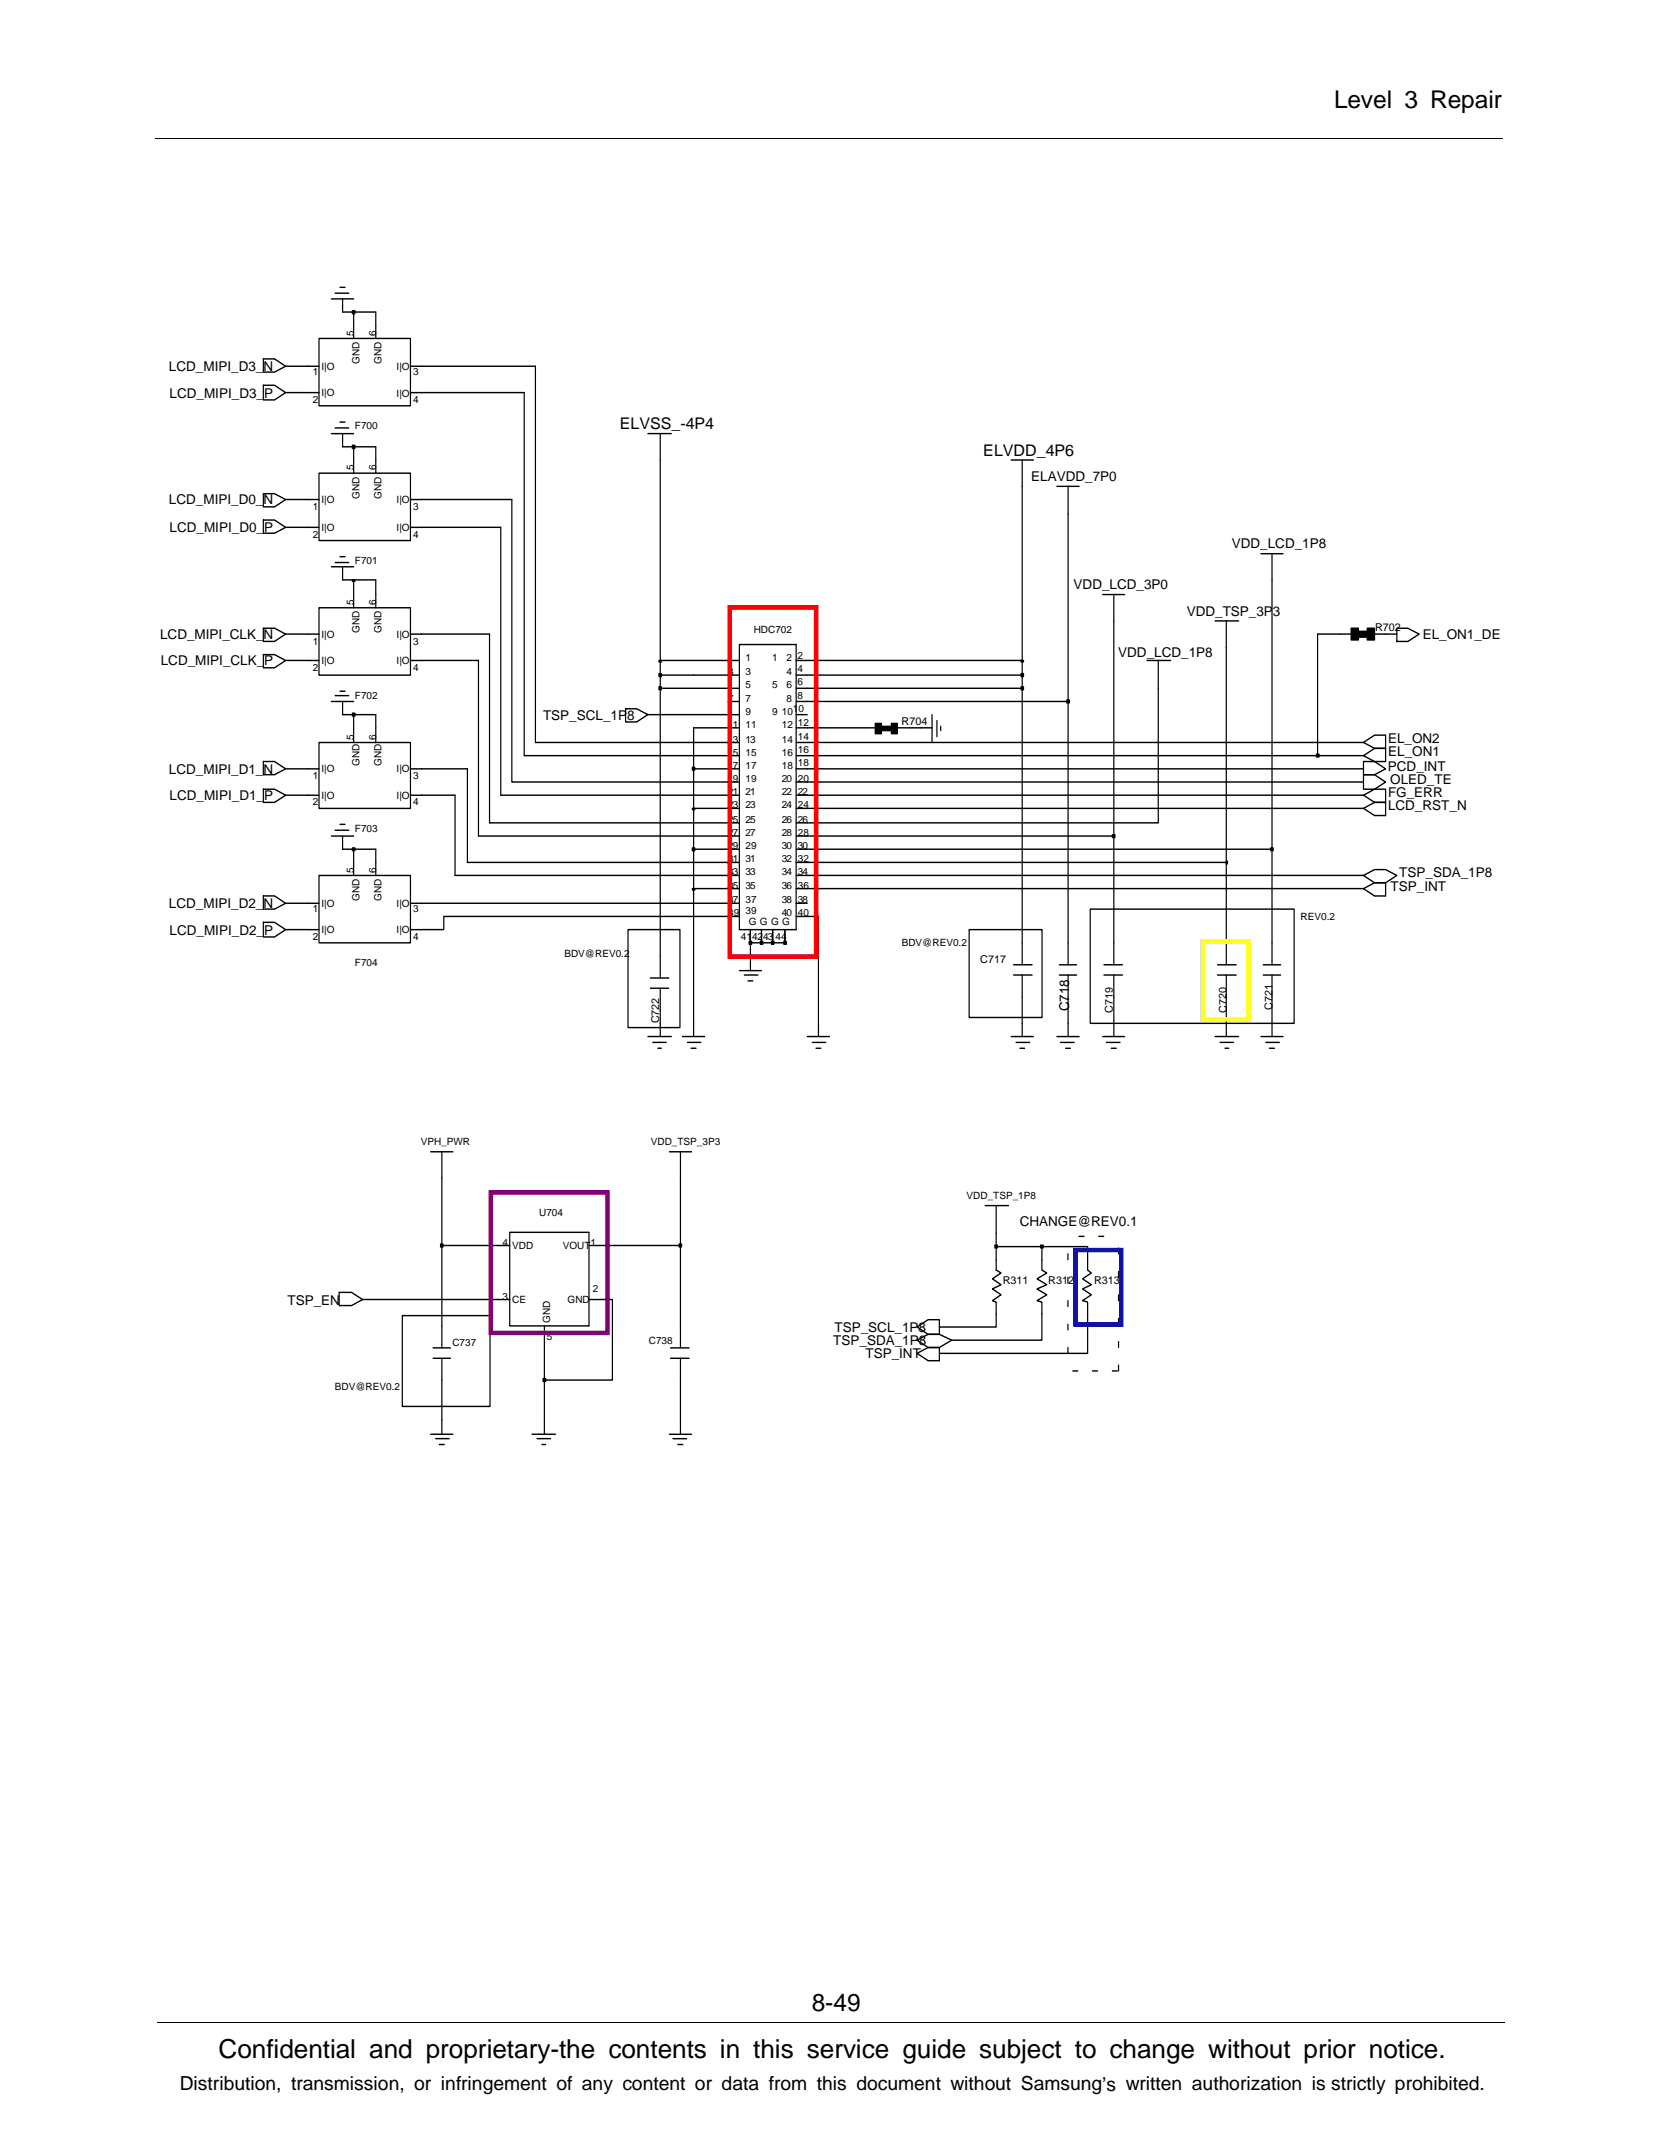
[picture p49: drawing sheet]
<svg xmlns="http://www.w3.org/2000/svg" width="216mm" height="279mm" viewBox="0 0 216 279" stroke-linecap="round" stroke-linejoin="round" font-family="sans-serif">
<defs><g id="words">
<text font-size="3.4" x="28.4" y="267.7">Confidential and proprietary-the contents in this service guide subject to change without prior notice.</text>
<g font-size="3.2">
<text x="173.5" y="14">Level 3 Repair</text>
<text x="105.6" y="261.6">8-49</text>
</g>
<text font-size="2.5" x="23.4" y="271.9">Distribution, transmission, or infringement of any content or data from this document without Samsung’s written authorization is strictly prohibited.</text>
<g font-size="2.1">
<text x="80.6" y="55.9">ELVSS_-4P4</text>
<text x="127.9" y="59.3">ELVDD_4P6</text>
</g>
<g font-size="1.8">
<text x="22" y="48.3">LCD_MIPI_D3_N</text>
<text x="22.1" y="51.7">LCD_MIPI_D3_P</text>
<text x="22" y="65.6">LCD_MIPI_D0_N</text>
<text x="134.1" y="62.6">ELAVDD_7P0</text>
<text x="22.1" y="69.2">LCD_MIPI_D0_P</text>
<text x="160.2" y="71.3">VDD_LCD_1P8</text>
<text x="139.6" y="76.7">VDD_LCD_3P0</text>
<text x="20.8" y="83.1">LCD_MIPI_CLK_N</text>
<text x="154.3" y="80.1">VDD_TSP_3P3</text>
<text x="185" y="83.1">EL_ON1_DE</text>
<text x="20.9" y="86.6">LCD_MIPI_CLK_P</text>
<text x="145.4" y="85.4">VDD_LCD_1P8</text>
<text x="70.6" y="93.6">TSP_SCL_1P8</text>
<text x="22" y="100.6">LCD_MIPI_D1_N</text>
<text x="180.5" y="100.3">PCD_INT</text>
<text x="180.5" y="96.6">EL_ON2</text>
<text x="180.6" y="98.4">EL_ON1</text>
<text x="180.8" y="102">OLED_TE</text>
<text x="22.1" y="104.1">LCD_MIPI_D1_P</text>
<text x="180.5" y="105.4">LCD_RST_N</text>
<text x="180.5" y="103.7">FG_ERR</text>
<text x="22" y="118.1">LCD_MIPI_D2_N</text>
<text x="180.9" y="115.8">TSP_INT</text>
<text x="182" y="114.1">TSP_SDA_1P8</text>
<text x="22.1" y="121.6">LCD_MIPI_D2_P</text>
<text x="139.1" y="131.6" transform="rotate(-90 139.1 131.6)">C718</text>
<text x="132.6" y="159.5">CHANGE@REV0.1</text>
<text x="37.4" y="169.7">TSP_EN</text>
<text x="108.5" y="173.3">TSP_SCL_1P8</text>
<text x="108.4" y="175">TSP_SDA_1P8</text>
<text x="112.6" y="176.7">TSP_INT</text>
</g>
<g font-size="1.4">
<text x="178.8" y="82.1">R702</text>
<text x="117.3" y="94.3">R704</text>
<text x="127.5" y="125.3">C717</text>
<text x="144.7" y="131.8" transform="rotate(-90 144.7 131.8)">C719</text>
<text x="159.6" y="131.8" transform="rotate(-90 159.6 131.8)">C720</text>
<text x="165.5" y="131.4" transform="rotate(-90 165.5 131.4)">C721</text>
<text x="85.7" y="133.1" transform="rotate(-90 85.7 133.1)">C722</text>
<text x="130.4" y="167">R311</text>
<text x="136.3" y="167">R312</text>
<text x="142.3" y="167">R313</text>
</g>
<g font-size="1.3">
<text x="46" y="43.7" transform="rotate(-90 46 43.7)">5</text>
<text x="46.7" y="47.3" transform="rotate(-90 46.7 47.3)">GND</text>
<text x="48.9" y="43.7" transform="rotate(-90 48.9 43.7)">6</text>
<text x="49.6" y="47.3" transform="rotate(-90 49.6 47.3)">GND</text>
<text x="40.7" y="48.8">1</text>
<text x="40.7" y="52.4">2</text>
<text x="41.8" y="48.2">I|O</text>
<text x="41.8" y="51.6">I|O</text>
<text x="51.6" y="48.2">I|O</text>
<text x="51.6" y="51.6">I|O</text>
<text x="53.7" y="48.8">3</text>
<text x="53.7" y="52.4">4</text>
<text x="46.2" y="55.9">F700</text>
<text x="41.8" y="65.4">I|O</text>
<text x="46" y="61.2" transform="rotate(-90 46 61.2)">5</text>
<text x="46.7" y="64.9" transform="rotate(-90 46.7 64.9)">GND</text>
<text x="48.9" y="61.2" transform="rotate(-90 48.9 61.2)">6</text>
<text x="49.6" y="64.9" transform="rotate(-90 49.6 64.9)">GND</text>
<text x="51.6" y="65.4">I|O</text>
<text x="40.7" y="66.3">1</text>
<text x="40.7" y="69.9">2</text>
<text x="41.8" y="69.1">I|O</text>
<text x="51.6" y="69.1">I|O</text>
<text x="53.7" y="66.3">3</text>
<text x="53.7" y="69.9">4</text>
<text x="46.2" y="73.4">F701</text>
<text x="40.7" y="83.8">1</text>
<text x="41.8" y="83">I|O</text>
<text x="46" y="78.7" transform="rotate(-90 46 78.7)">5</text>
<text x="46.7" y="82.4" transform="rotate(-90 46.7 82.4)">GND</text>
<text x="48.9" y="78.7" transform="rotate(-90 48.9 78.7)">6</text>
<text x="49.6" y="82.4" transform="rotate(-90 49.6 82.4)">GND</text>
<text x="51.6" y="83">I|O</text>
<text x="53.7" y="83.8">3</text>
<text x="98" y="82.3">HDC702</text>
<text x="40.7" y="87.3">2</text>
<text x="41.8" y="86.4">I|O</text>
<text x="51.6" y="86.4">I|O</text>
<text x="53.7" y="87.3">4</text>
<text x="94.7" y="87.8">3</text>
<text x="97" y="89.5">5</text>
<text x="97" y="87.8">3</text>
<text x="97" y="85.9">1</text>
<text x="100.4" y="89.5">5</text>
<text x="100.4" y="85.9">1</text>
<text x="102.3" y="87.8">4</text>
<text x="102.3" y="89.5">6</text>
<text x="102.3" y="85.9">2</text>
<text x="103.7" y="87.4">4</text>
<text x="103.7" y="89.2">6</text>
<text x="103.7" y="85.7">2</text>
<text x="46.2" y="90.9">F702</text>
<text x="94.7" y="91.2">7</text>
<text x="94.7" y="94.7">11</text>
<text x="97" y="93">9</text>
<text x="97" y="91.2">7</text>
<text x="97" y="94.7">11</text>
<text x="100.4" y="93">9</text>
<text x="101.7" y="93">10</text>
<text x="101.7" y="94.7">12</text>
<text x="102.3" y="91.2">8</text>
<text x="103.1" y="92.6">10</text>
<text x="103.7" y="90.9">8</text>
<text x="103.8" y="94.5">12</text>
<text x="40.7" y="101.3">1</text>
<text x="41.8" y="100.5">I|O</text>
<text x="46" y="96.2" transform="rotate(-90 46 96.2)">5</text>
<text x="46.7" y="99.7" transform="rotate(-90 46.7 99.7)">GND</text>
<text x="48.9" y="96.2" transform="rotate(-90 48.9 96.2)">6</text>
<text x="49.6" y="99.7" transform="rotate(-90 49.6 99.7)">GND</text>
<text x="51.6" y="100.5">I|O</text>
<text x="53.7" y="101.3">3</text>
<text x="94.7" y="98.3">15</text>
<text x="94.7" y="100">17</text>
<text x="94.7" y="101.7">19</text>
<text x="94.7" y="96.6">13</text>
<text x="97" y="98.3">15</text>
<text x="97" y="100">17</text>
<text x="97" y="101.7">19</text>
<text x="97" y="96.6">13</text>
<text x="101.7" y="96.6">14</text>
<text x="101.7" y="98.3">16</text>
<text x="101.7" y="100">18</text>
<text x="101.7" y="101.7">20 20</text>
<text x="103.8" y="96.2">14</text>
<text x="103.8" y="97.9">16</text>
<text x="103.8" y="99.6">18</text>
<text x="40.7" y="104.8">2</text>
<text x="41.8" y="103.9">I|O</text>
<text x="51.6" y="103.9">I|O</text>
<text x="53.7" y="104.8">4</text>
<text x="94.7" y="105.2">23</text>
<text x="94.7" y="107">25</text>
<text x="94.7" y="103.4">21</text>
<text x="97" y="105.2">23</text>
<text x="97" y="107">25</text>
<text x="97" y="103.4">21</text>
<text x="101.7" y="105.2">24 24</text>
<text x="101.7" y="107">26</text>
<text x="101.7" y="103.4">22</text>
<text x="103.8" y="107">26</text>
<text x="103.8" y="103.4">22</text>
<text x="46" y="113.5" transform="rotate(-90 46 113.5)">5</text>
<text x="46.2" y="108.2">F703</text>
<text x="48.9" y="113.5" transform="rotate(-90 48.9 113.5)">6</text>
<text x="94.7" y="112.2">31</text>
<text x="94.7" y="113.9">33</text>
<text x="94.7" y="108.8">27</text>
<text x="94.7" y="110.5">29</text>
<text x="97" y="112.2">31</text>
<text x="97" y="108.8">27</text>
<text x="97" y="110.5">29</text>
<text x="97" y="113.9">33</text>
<text x="101.7" y="112.2">32 32</text>
<text x="101.7" y="108.8">28 28</text>
<text x="101.7" y="110.5">30</text>
<text x="101.7" y="113.9">34</text>
<text x="103.8" y="110.5">30</text>
<text x="103.8" y="113.9">34</text>
<text x="40.7" y="118.6">1</text>
<text x="41.8" y="118">I|O</text>
<text x="46.7" y="117.2" transform="rotate(-90 46.7 117.2)">GND</text>
<text x="49.6" y="117.2" transform="rotate(-90 49.6 117.2)">GND</text>
<text x="51.6" y="118">I|O</text>
<text x="53.7" y="118.7">3</text>
<text x="94.7" y="117.5">37</text>
<text x="94.7" y="119.2">39</text>
<text x="94.7" y="115.6">35</text>
<text x="97" y="115.6">35</text>
<text x="97" y="118.8">39</text>
<text x="97" y="117.5">37</text>
<text x="101.7" y="115.6">36 36</text>
<text x="101.7" y="117.5">38</text>
<text x="101.7" y="119.2">40 40</text>
<text x="103.8" y="117.5">38</text>
<text x="169.2" y="119.7">REV0.2</text>
<text x="40.7" y="122.3">2</text>
<text x="41.8" y="121.4">I|O</text>
<text x="46.2" y="125.7">F704</text>
<text x="51.6" y="121.4">I|O</text>
<text x="53.7" y="122.3">4</text>
<text x="73.4" y="124.5">BDV@REV0.2</text>
<text x="96.4" y="122.3">414243 44</text>
<text x="97.4" y="120.4">G G G G</text>
<text x="117.3" y="123.1">BDV@REV0.2</text>
<text x="54.7" y="149">VPH_PWR</text>
<text x="84.6" y="149">VDD_TSP_3P3</text>
<text x="125.7" y="156">VDD_TSP_1P8</text>
<text x="70.1" y="158.2">U704</text>
<text x="65.4" y="162">4</text>
<text x="66.6" y="162.5">VDD</text>
<text x="73.2" y="162.5">VOUT</text>
<text x="76.8" y="162">1</text>
<text x="65.4" y="169">3</text>
<text x="66.6" y="169.5">CE</text>
<text x="71.6" y="172.1" transform="rotate(-90 71.6 172.1)">GND</text>
<text x="73.8" y="169.5">GND</text>
<text x="77.1" y="168.1">2</text>
<text x="58.8" y="175.1">C737</text>
<text x="71.1" y="174.3">5</text>
<text x="84.4" y="174.8">C738</text>
<text x="43.6" y="180.8">BDV@REV0.2</text>
</g>
</g></defs>
<path d="M20.2 18.1h175.3M20.4 263h175.3" fill="none" stroke="#000" stroke-width=".13"/>
<g fill="none" stroke="#000" stroke-width=".17">
<path d="M43.1 38.9h2.9M43.6 38.1h1.8M44.2 37.4h.7M44.6 38.9v1.7h4.3v3.4M34.2 46.7h1.5l1.4 .9-1.4 .8h-1.5zM34.2 50.1h1.5l1.4 1-1.4 .9h-1.5zM37.1 51.1h4.4M37.1 47.6h4.4M41.5 44h11.9v8.8h-11.9zM43.1 56.4h2.9M43.6 55.7h1.8M44.2 54.9h.7"/>
<path d="M44.6 56.4v1.7h4.3v3.4M45.8 57.9h.4v.4h-.4zM45.8 40.4h.4v.4h-.4zM46 40.6v3.4M46 58.1v3.4M53.4 47.6h16.2v49h26.6M53.4 51.1h14.8v47.2h28M84.3 56.4h3M85.9 56.4v70.8M131.5 59.8h2.9M132.9 59.8v65.7M34.2 64.2h1.5l1.4 .8-1.4 .9h-1.5z"/>
<path d="M34.2 67.6h1.5l1.4 1-1.4 .8h-1.5zM37.1 68.6h4.4M37.1 65h4.4M41.5 79.1h11.9v8.7h-11.9zM41.5 61.5h11.9v8.8h-11.9zM43.1 73.7h2.9M43.6 73.2h1.8M44.2 72.4h.7M44.6 73.7v1.7h4.3v3.7M45.8 75.4h.4v.2h-.4zM46 75.4v3.7M53.4 65h13.2v36.7h28.1"/>
<path d="M53.4 68.6h11.7v34.8h31.1M137.5 63.3h2.9M138.9 63.3v62.2M143.4 77.3h2.9M144.9 77.3v48.2M164 72h2.9M165.4 72v53.5M34.2 99.1h1.5l1.4 .9-1.4 .8h-1.5zM34.2 81.7h1.5l1.4 .8-1.4 .9h-1.5zM34.2 85.1h1.5l1.4 .8-1.4 1h-1.5zM37.1 82.5h4.4M37.1 85.9h4.4"/>
<path d="M41.5 96.6h11.9v8.6h-11.9zM43.1 91.2h2.9M43.6 90.5h1.8M44.2 89.9h.7M44.6 91.2v1.8h4.3v3.6M45.8 92.8h.4v.3h-.4zM46 93v3.6M53.4 82.5h10.3v24.5h32.5M53.4 85.9h8.8v22.8l34 .1M81.4 92.2h1.4l1.5 .8-1.5 .9h-1.4zM84.3 93h11.9M85.7 89.3h.3v.4h-.3z"/>
<path d="M85.7 87.6h.3v.4h-.3zM85.7 85.9h.3v.2h-.3zM85.9 85.9h10.3M85.9 89.5h10.3M85.9 87.8h10.3M90 99.8h.4v.4h-.4zM94.7 91.2h1.5M96.2 94.7h-6v40.1M96.2 83.8h7.3v37.1h-7.3zM103.5 93h1.5M113.8 94.1h.8v1.3h-.8zM113.8 94.7h-10.3"/>
<path d="M114.6 94.5h1.3v.5h-1.3zM115.9 94.1h.8v1.3h-.8zM116.7 94.7h4.5M121.2 93v3.6M121.9 93.7v2.1M122.3 94.5v.5M132.8 89.3h.3v.4h-.3zM132.8 87.6h.3v.4h-.3zM132.8 85.9h.3v.2h-.3zM132.9 85.9h-29.4M132.9 89.5h-29.4M132.9 87.8h-29.4"/>
<path d="M138.7 91.1h.4v.3h-.4zM138.9 91.2h-35.4M149.2 85.9h3.1M150.6 85.9v21.1h-47.1M158 80.8h3.1M159.5 80.8v44.7M171.2 98.1h.4v.4h-.4zM175.7 81.7h1v1.5h-1zM175.7 82.5h-4.3v15.8M176.7 82.1h1.1v.8h-1.1zM177.3 96.6l1.5-1h1.4v1.7h-1.4zM177.3 98.3h-73.8"/>
<path d="M177.3 96.6h-73.8M177.3 98.3l1.5-1h1.4v1.8h-1.4zM177.3 99.1h1.5l1.4 .9-1.4 .8h-1.5zM177.8 81.7h1v1.5h-1zM178.8 82.5h2.9M181.7 81.7h1.4l1.5 .8-1.5 .9h-1.4zM34.2 116.5h1.5l1.4 1-1.4 .8h-1.5zM34.2 120h1.5l1.4 .9-1.4 1h-1.5zM34.2 102.7h1.5l1.4 .7-1.4 1h-1.5zM37.1 117.5h2.9M37.1 103.4h4.4M37.1 100h4.4"/>
<path d="M40 117.5h1.5M41.5 113.9h11.9v8.7h-11.9zM43.1 108.8h2.9M43.6 108h1.8M44.2 107.2h.7M44.6 108.8v1.7h4.3v3.4M45.8 110.3h.4v.4h-.4zM46 110.5v3.4M53.4 117.5h1.4M53.4 100h7.4v12.2h35.4M53.4 103.4h5.8v10.5h37M54.8 117.5h41.4"/>
<path d="M90 115.6h.4v.2h-.4zM90 110.3h.4v.4h-.4zM90 105.1h.4v.2h-.4zM90.2 105.1l6 .1M90.2 100h6M90.2 115.6h6M90.2 110.5h6M94.7 101.7h1.5M96.2 119.2h-38.5v1.7h-4.3M103.5 119.2h2.9v15.6M103.5 117.5h1.5M141.8 118.3h26.5v14.8h-26.5z"/>
<path d="M144.7 108.6h.3v.3h-.3zM144.9 108.7l-41.4 .1M159.5 112h.1v.4h-.1zM159.5 112.2h-56M165.3 110.3h.3v.4h-.3zM165.4 110.5h-61.9M177.3 105.1l1.5-.7h1.4v1.7h-1.4zM177.3 105.1h-73.8M177.3 100h-73.8M177.3 115.6h-73.8M177.3 113.9h-73.8M177.3 103.4h-73.8"/>
<path d="M177.3 101.7h-73.8M177.3 113.9l1.5-.8h1.4l1.5 .8-1.5 .9h-1.4zM177.3 103.4l1.5-.7h1.4v1.7h-1.4zM177.3 115.6l1.5-.8h1.4v1.7h-1.4zM177.3 100.8h1.5l1.4 .9-1.4 1h-1.5zM37.1 120.9h4.4M81.7 120.9h6.7v12.8h-6.7zM84.3 134.8h3M84.6 128.5h2.4M84.6 127.2h2.4M84.9 135.6h1.8M85.6 136.4h.4"/>
<path d="M85.9 128.5v6.3M88.8 134.8h2.9M89.4 135.6h1.8M89.9 136.4h.6M96.2 126.3h2.8M96.8 126.8h1.8M97.3 127.6h.6M97.4 122.4h.4v.4h-.4zM97.6 120.9v5.4M98.9 122.4h.3v.4h-.3zM99 120.9v1.7M100.3 122.4h.3v.4h-.3z"/>
<path d="M100.5 120.9v1.7M101.9 122.4h.4v.4h-.4zM102.1 120.9v1.7h-4.5M105 134.8h2.9M105.6 135.6h1.8M106.1 136.4h.7M126 120.9h9.5v11.4h-9.5zM131.5 134.8h2.9M131.8 125.5h2.4M131.8 126.8h2.4M132.1 135.6h1.8M132.7 136.4h.6"/>
<path d="M132.9 126.8v8M137.5 134.8h2.9M137.8 125.5h2.2M137.8 126.8h2.2M137.9 135.6h1.8M138.6 136.4h.6M138.9 126.8v8M143.4 134.8h2.9M143.6 126.8h2.4M143.6 125.5h2.4M143.9 135.6h1.8M144.5 136.4h.7"/>
<path d="M144.9 126.8v8M158 134.8h3.1M158.3 125.5h2.5M158.3 126.8h2.5M158.7 135.6h1.7M159.3 136.4h.5M159.5 126.8v8M164 134.8h2.9M164.3 125.5h2.3M164.3 126.8h2.3M164.6 135.6h1.8M165.1 136.4h.7"/>
<path d="M165.4 126.8v8M56 149.8h2.9M57.5 149.8v25.5M87.1 149.8h2.8M88.5 149.8v25.5M128.1 156.8h3.1M129.6 156.8v8.4l.6 .4-1.1 .7 1.1 .8-1.1 .6 1.1 .7-1.1 .8 .5 .2v3.2h-7.4M44.1 168.1h1.6l1.5 .9-1.5 .8h-1.6zM47.2 169h19.1M52.3 171.1h11.4v11.8h-11.4zM56.3 175.3h2.3M56.3 176.7h2.3"/>
<path d="M57.3 161.8h.3v.4h-.3zM57.5 162h7.4M57.5 176.7v9.9M64.9 162h1.4M66.3 160.3h10.3v12.2h-10.3zM70.6 179.3h.4v.4h-.4zM70.8 172.5v14.1M76.6 162h1.4M76.6 169h3.1v10.5h-8.9M78 162h10.5M87.2 175.3h2.4M87.2 176.7h2.4"/>
<path d="M88.3 161.8h.3v.4h-.3zM88.5 176.7v9.9M119.3 174.3l1.4-.7h1.5l1.6 .7-1.6 1h-1.5zM119.3 172.6l1.4-.9h1.5v1.9h-1.5zM119.3 176l1.4-.7h1.5v1.7h-1.5zM129.4 162h.3v.3h-.3zM129.6 162.2h11.9v3l.4 .4-1.1 .7 1.1 .8-1.1 .6 1.1 .7-1.1 .8 .7 .2v6.6h-19.3M135.3 162h.4v.3h-.4zM135.5 162.2v3l.6 .4-1.2 .7 1.2 .8-1.2 .6 1.2 .7-1.2 .8 .6 .2v4.9h-11.7M138.9 163.1v.8M138.9 166.2v.7M138.9 169.2v.7"/>
<path d="M138.9 172.2v.8M138.9 175.3v.7M139.5 178.3h.7M140.3 160.8h.7M142.1 178.3h.6M142.9 160.8h.7M144.7 178.3h.6M145.5 162.3v.8M145.5 165.4v.8M145.5 168.4v.8M145.5 171.5v.7M145.5 174.5v.8"/>
<path d="M145.5 177.6v.7M56 186.6h2.9M56.7 187.1h1.7M57.1 187.9h.7M69.2 186.6h3M69.8 187.1h1.8M70.5 187.9h.5M87.1 186.6h2.8M87.5 187.1h1.8M88.2 187.9h.6"/>
</g>
<g fill="#000">
<path d="M45.8 57.9h.4v.4h-.4zM45.8 40.4h.4v.4h-.4zM45.8 75.4h.4v.2h-.4zM45.8 92.8h.4v.4h-.4zM85.7 89.3h.3v.4h-.3zM85.7 87.6h.3v.4h-.3zM85.7 85.9h.3v.2h-.3zM113.8 94.1h.8v1.3h-.8zM114.6 94.5h1.3v.5h-1.3zM115.9 94.1h.8v1.3h-.8zM132.8 89.3h.3v.4h-.3zM132.8 87.6h.3v.4h-.3z"/>
<path d="M132.8 85.9h.3v.2h-.3zM138.7 91.1h.4v.3h-.4zM171.2 98.1h.4v.4h-.4zM175.7 81.7h1v1.5h-1zM176.7 82.1h1.1v.8h-1.1zM177.8 81.7h1v1.5h-1zM45.8 110.3h.4v.4h-.4zM90 115.6h.4v.2h-.4zM90 110.3h.4v.4h-.4zM90 105.2h.4v.1h-.4zM90 99.8h.4v.4h-.4zM144.7 108.6h.3v.3h-.3z"/>
<path d="M159.5 112h.1v.4h-.1zM165.3 110.3h.3v.4h-.3zM97.4 122.4h.4v.4h-.4zM98.9 122.4h.3v.4h-.3zM100.3 122.4h.3v.4h-.3zM101.9 122.4h.4v.4h-.4zM57.3 161.8h.3v.4h-.3zM70.6 179.3h.4v.4h-.4zM88.3 161.8h.3v.4h-.3zM129.4 162h.3v.3h-.3zM135.3 162h.4v.3h-.4z"/>
</g>
<path d="M156.4 122.5h6v10.1h-6z" fill="none" stroke="#ff0" stroke-width=".59"/>
<path d="M63.8 155.1h15.2v18.3h-15.2z" fill="none" stroke="#800080" stroke-width=".59"/>
<path d="M94.9 79h11.3v45.4h-11.3z" fill="none" stroke="#f00" stroke-width=".59"/>
<path d="M139.9 162.6h5.9v9.7h-5.9z" fill="none" stroke="#00f" stroke-width=".59"/>
<use href="#words"/>
</svg>
